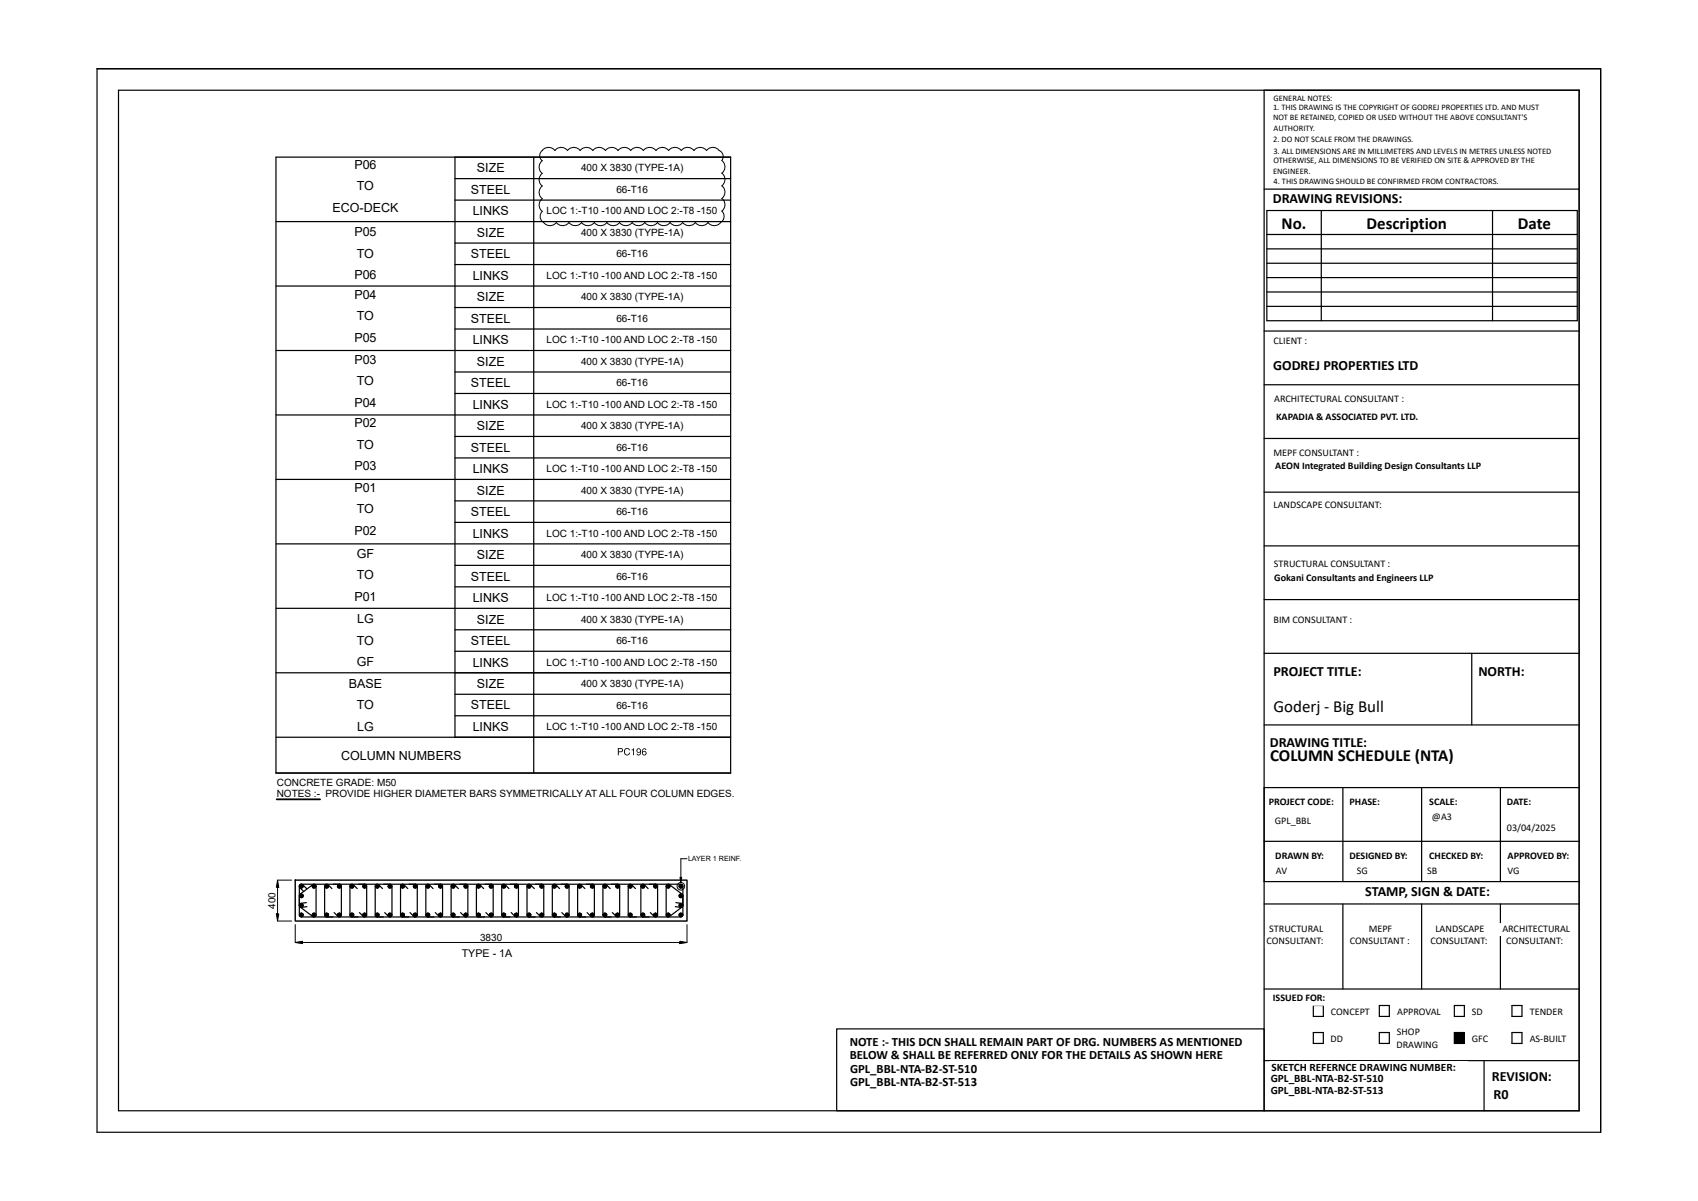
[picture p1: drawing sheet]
<svg xmlns="http://www.w3.org/2000/svg" width="420mm" height="297mm" viewBox="0 0 420 297" stroke-linecap="round" stroke-linejoin="round" font-family="sans-serif">
<defs><g id="words">
<g font-size="4.2">
<text x="317" y="56.6">No.</text>
<text x="338" y="56.6">Description</text>
<text x="375.5" y="56.6">Date</text>
<text x="315" y="176">Goderj ‐ Big Bull</text>
<text x="314.2" y="188.3">COLUMN SCHEDULE (NTA)</text>
</g>
<g font-size="3.5">
<text x="314.8" y="50.1">DRAWING REVISIONS:</text>
<text x="314.9" y="91.5">GODREJ PROPERTIES LTD</text>
<text x="315" y="167.3">PROJECT TITLE:</text>
<text x="365.7" y="167.3">NORTH:</text>
<text x="314.1" y="184.6">DRAWING TITLE:</text>
<text x="337.7" y="221.6">STAMP, SIGN &amp; DATE:</text>
<text x="369" y="267.4">REVISION:</text>
<text x="369.4" y="271.8">R0</text>
</g>
<g font-size="3.1">
<text x="87.6" y="41.7">P06</text>
<text x="88.3" y="47">TO</text>
<text x="116.5" y="47.9">STEEL</text>
<text x="118" y="42.6">SIZE</text>
<text x="82.2" y="52.3">ECO-DECK</text>
<text x="116.9" y="53.2">LINKS</text>
<text x="87.6" y="58.4">P05</text>
<text x="118" y="58.6">SIZE</text>
<text x="88.3" y="63.7">TO</text>
<text x="116.5" y="63.9">STEEL</text>
<text x="87.6" y="69">P06</text>
<text x="116.9" y="69.2">LINKS</text>
<text x="87.6" y="73.9">P04</text>
<text x="118" y="74.5">SIZE</text>
<text x="88.3" y="79.2">TO</text>
<text x="116.5" y="79.8">STEEL</text>
<text x="87.6" y="90">P03</text>
<text x="87.6" y="84.5">P05</text>
<text x="116.9" y="85.1">LINKS</text>
<text x="88.3" y="95.3">TO</text>
<text x="116.5" y="95.8">STEEL</text>
<text x="118" y="90.4">SIZE</text>
<text x="87.6" y="100.6">P04</text>
<text x="116.9" y="101.1">LINKS</text>
<text x="87.6" y="105.6">P02</text>
<text x="118" y="106.4">SIZE</text>
<text x="88.3" y="111">TO</text>
<text x="116.5" y="111.7">STEEL</text>
<text x="87.6" y="116.3">P03</text>
<text x="116.9" y="117">LINKS</text>
<text x="87.6" y="121.6">P01</text>
<text x="118" y="122.3">SIZE</text>
<text x="88.3" y="126.9">TO</text>
<text x="116.5" y="127.6">STEEL</text>
<text x="87.6" y="132.2">P02</text>
<text x="88.3" y="137.9">GF</text>
<text x="116.9" y="132.9">LINKS</text>
<text x="88.3" y="143.2">TO</text>
<text x="116.5" y="143.6">STEEL</text>
<text x="118" y="138.3">SIZE</text>
<text x="87.6" y="148.5">P01</text>
<text x="116.9" y="148.9">LINKS</text>
<text x="88.3" y="154.1">LG</text>
<text x="118" y="154.2">SIZE</text>
<text x="88.3" y="159.4">TO</text>
<text x="116.5" y="159.5">STEEL</text>
<text x="88.3" y="164.7">GF</text>
<text x="116.9" y="164.8">LINKS</text>
<text x="86.3" y="170.1">BASE</text>
<text x="118" y="170.1">SIZE</text>
<text x="88.3" y="175.5">TO</text>
<text x="116.5" y="175.5">STEEL</text>
<text x="88.3" y="180.8">LG</text>
<text x="116.9" y="180.8">LINKS</text>
<text x="84.4" y="187.8">COLUMN NUMBERS</text>
<text x="210.2" y="258.6">NOTE :‐ THIS DCN SHALL REMAIN PART OF DRG. NUMBERS AS MENTIONED</text>
<text x="210.2" y="261.9">BELOW &amp; SHALL BE REFERRED ONLY FOR THE DETAILS AS SHOWN HERE</text>
<text x="210.3" y="265.2">GPL_BBL‐NTA‐B2‐ST‐510</text>
<text x="210.3" y="268.5">GPL_BBL‐NTA‐B2‐ST‐513</text>
</g>
<g font-size="2.8">
<text x="314.3" y="267.5">GPL_BBL‐NTA‐B2‐ST‐510</text>
<text x="314.5" y="264.8">SKETCH REFERNCE DRAWING NUMBER:</text>
<text x="314.3" y="270.5">GPL_BBL‐NTA‐B2‐ST‐513</text>
</g>
<text font-size="2.7" x="114.2" y="236.6">TYPE - 1A</text>
<g font-size="2.5">
<text x="143.7" y="42.4">400 X 3830 (TYPE-1A)</text>
<text x="152.5" y="47.7">66-T16</text>
<text x="135.2" y="53">LOC 1:-T10 -100 AND LOC 2:-T8 -150</text>
<text x="143.7" y="58.3">400 X 3830 (TYPE-1A)</text>
<text x="152.5" y="63.7">66-T16</text>
<text x="135.2" y="69">LOC 1:-T10 -100 AND LOC 2:-T8 -150</text>
<text x="143.7" y="74.3">400 X 3830 (TYPE-1A)</text>
<text x="152.5" y="79.6">66-T16</text>
<text x="135.2" y="84.9">LOC 1:-T10 -100 AND LOC 2:-T8 -150</text>
<text x="315" y="85">CLIENT :</text>
<text x="143.7" y="90.2">400 X 3830 (TYPE-1A)</text>
<text x="152.5" y="95.5">66-T16</text>
<text x="135.2" y="100.8">LOC 1:-T10 -100 AND LOC 2:-T8 -150</text>
<text x="315.2" y="99.5">ARCHITECTURAL CONSULTANT :</text>
<text x="143.7" y="106.2">400 X 3830 (TYPE-1A)</text>
<text x="315.6" y="103.8">KAPADIA &amp; ASSOCIATED PVT. LTD.</text>
<text x="152.5" y="111.5">66-T16</text>
<text x="315" y="112.8">MEPF CONSULTANT :</text>
<text x="135.2" y="116.8">LOC 1:-T10 -100 AND LOC 2:-T8 -150</text>
<text x="315.4" y="116">AEON Integrated Building Design Consultants LLP</text>
<text x="143.7" y="122.1">400 X 3830 (TYPE-1A)</text>
<text x="315" y="125.5">LANDSCAPE CONSULTANT:</text>
<text x="152.5" y="127.4">66-T16</text>
<text x="135.2" y="132.7">LOC 1:-T10 -100 AND LOC 2:-T8 -150</text>
<text x="143.7" y="138">400 X 3830 (TYPE-1A)</text>
<text x="152.5" y="143.4">66-T16</text>
<text x="315.1" y="140.2">STRUCTURAL CONSULTANT :</text>
<text x="315.2" y="143.7">Gokani Consultants and Engineers LLP</text>
<text x="135.2" y="148.7">LOC 1:-T10 -100 AND LOC 2:-T8 -150</text>
<text x="143.7" y="154">400 X 3830 (TYPE-1A)</text>
<text x="315" y="154">BIM CONSULTANT :</text>
<text x="152.5" y="159.3">66-T16</text>
<text x="135.2" y="164.6">LOC 1:-T10 -100 AND LOC 2:-T8 -150</text>
<text x="143.7" y="169.9">400 X 3830 (TYPE-1A)</text>
<text x="152.5" y="175.2">66-T16</text>
<text x="135.2" y="180.5">LOC 1:-T10 -100 AND LOC 2:-T8 -150</text>
<text x="68.4" y="197.1">NOTES :- PROVIDE HIGHER DIAMETER BARS SYMMETRICALLY AT ALL FOUR COLUMN EDGES.</text>
<text x="68.5" y="194.3">CONCRETE GRADE: M50</text>
<text x="313.9" y="199">PROJECT CODE:</text>
<text x="315.3" y="203.7">GPL_BBL</text>
<text x="333.8" y="199">PHASE:</text>
<text x="353.5" y="199">SCALE:</text>
<text x="354.2" y="202.7">@A3</text>
<text x="372.7" y="199">DATE:</text>
<text x="372.7" y="205.5">03/04/2025</text>
<text x="315.4" y="212.4">DRAWN BY:</text>
<text x="333.8" y="212.4">DESIGNED BY:</text>
<text x="353.5" y="212.4">CHECKED BY:</text>
<text x="372.9" y="212.4">APPROVED BY:</text>
<text x="315.6" y="216.2">AV</text>
<text x="335.6" y="216.2">SG</text>
<text x="353" y="216.2">SB</text>
<text x="372.9" y="216.2">VG</text>
<text x="68.2" y="224.7" transform="rotate(-90 68.2 224.7)">400</text>
<text x="118.7" y="232.6">3830</text>
<text x="313.3" y="233.5">CONSULTANT:</text>
<text x="314" y="230.4">STRUCTURAL</text>
<text x="333.9" y="233.5">CONSULTANT :</text>
<text x="338.6" y="230.4">MEPF</text>
<text x="353.8" y="233.5">CONSULTANT:</text>
<text x="355" y="230.4">LANDSCAPE</text>
<text x="371.6" y="230.4">ARCHITECTURAL</text>
<text x="372.6" y="233.5">CONSULTANT:</text>
<text x="314.9" y="247.7">ISSUED FOR:</text>
<text x="329.2" y="250.9">CONCEPT</text>
<text x="345.6" y="250.9">APPROVAL</text>
<text x="364.1" y="250.9">SD</text>
<text x="378.4" y="250.9">TENDER</text>
<text x="329.1" y="257.6">DD</text>
<text x="345.5" y="256">SHOP</text>
<text x="364.1" y="257.6">GFC</text>
<text x="378.4" y="257.6">AS‐BUILT</text>
<text x="345.4" y="259.1">DRAWING</text>
</g>
<g font-size="2.1">
<text x="314.9" y="27.2">1. THIS DRAWING IS THE COPYRIGHT OF GODREJ PROPERTIES LTD. AND MUST</text>
<text x="314.9" y="29.8">NOT BE RETAINED, COPIED OR USED WITHOUT THE ABOVE CONSULTANT'S</text>
<text x="315" y="25">GENERAL NOTES:</text>
<text x="314.9" y="35">2. DO NOT SCALE FROM THE DRAWINGS.</text>
<text x="315" y="32.4">AUTHORITY.</text>
<text x="315" y="38">3. ALL DIMENSIONS ARE IN MILLIMETERS AND LEVELS IN METRES UNLESS NOTED</text>
<text x="315" y="40.3">OTHERWISE, ALL DIMENSIONS TO BE VERIFIED ON SITE &amp; APPROVED BY THE</text>
<text x="314.9" y="42.9">ENGINEER.</text>
<text x="315" y="45.6">4. THIS DRAWING SHOULD BE CONFIRMED FROM CONTRACTORS.</text>
</g>
<text font-size="1.8" x="170.2" y="212.9">LAYER 1 REINF.</text>
</g></defs>
<!-- layer: S-DETL -->
<path d="M73 217.6h96.9v10.2h-96.9z" fill="none" stroke="#000" stroke-width=".35"/>
<!-- layer: S-REINF-DOT-HG -->
<g fill="none" stroke="#000" stroke-width=".25">
<path d="M74 219.2h.5l-.3 .3zM74.2 218.8l.3-.1v.5zM74.2 218.8l.3 .4h-.5zM74.2 219.5l.3-.3v.5zM74.5 219.2l.4 .3-.4 .2zM74.5 219.2h.6l-.2 .3zM74.5 219.2l.4-.4 .2 .4zM77.2 219.2h.5l-.4 .3zM77.3 218.8l.4-.1v.5zM77.3 218.8l.4 .4h-.5zM77.3 219.5l.4-.3v.5zM77.7 219.2l.3 .3-.3 .2z"/>
<path d="M77.7 219.2h.5l-.2 .3zM78 218.8l.2 .4h-.5zM80.3 219.2h.5l-.4 .3zM80.4 218.8l.4-.1v.5zM80.4 218.8l.4 .4h-.5zM80.4 219.5l.4-.3v.5zM80.8 219.2l.4 .3-.4 .2zM80.8 219.2h.5l-.1 .3zM81.2 218.8l.1 .4h-.5zM83.4 219.2h.5l-.3 .3zM83.6 218.8l.3-.1v.5zM83.6 218.8l.3 .4h-.5z"/>
<path d="M83.6 219.5l.3-.3v.5zM83.9 219.2l.4 .3-.4 .2zM83.9 219.2h.5l-.1 .3zM84.3 218.8l.1 .4h-.5zM86.6 219.2h.5l-.4 .3zM86.7 218.8l.4-.1v.5zM86.7 218.8l.4 .4h-.5zM86.7 219.5l.4-.3v.5zM87.1 219.2l.3 .3-.3 .2zM87.1 219.2h.5l-.2 .3zM87.4 218.8l.2 .4h-.5zM89.7 219.2h.5l-.4 .3z"/>
<path d="M89.8 218.8l.4-.1v.5zM89.8 218.8l.4 .4h-.5zM90.2 219.2v.5l-.4-.2zM90.2 219.2l.3 .3-.3 .2zM90.2 219.2h.5l-.2 .3zM90.2 219.2l.3-.4 .2 .4zM92.8 219.2h.5l-.3 .3zM93 218.8l.3-.1v.5zM93 218.8l.3 .4h-.5zM93 219.5l.3-.3v.5zM93.3 219.2l.4 .3-.4 .2zM93.3 219.2h.5l-.1 .3z"/>
<path d="M93.3 219.2l.4-.4 .1 .4zM95.9 219.2h.5l-.3 .3zM96.1 218.8l.3-.1v.5zM96.1 218.8l.3 .4h-.5zM96.1 219.5l.3-.3v.5zM96.4 219.2l.4 .3-.4 .2zM96.4 219.2h.6l-.2 .3zM96.4 219.2l.4-.4 .2 .4zM99.1 219.2h.5l-.4 .3zM99.2 218.8l.4-.1v.5zM99.2 218.8l.4 .4h-.5zM99.6 219.2v.5l-.4-.2z"/>
<path d="M99.6 219.2l.3 .3-.3 .2zM99.6 219.2h.5l-.2 .3zM99.6 219.2l.3-.4 .2 .4zM102.2 219.2h.5l-.4 .3zM102.3 218.8l.4-.1v.5zM102.3 218.8l.4 .4h-.5zM102.3 219.5l.4-.3v.5zM102.7 219.2l.4 .3-.4 .2zM102.7 219.2h.5l-.1 .3zM103.1 218.8l.1 .4h-.5zM105.3 219.2h.5l-.3 .3zM105.5 218.8l.3-.1v.5z"/>
<path d="M105.5 218.8l.3 .4h-.5zM105.5 219.5l.3-.3v.5zM105.8 219.2l.4 .3-.4 .2zM105.8 219.2h.5l-.1 .3zM106.2 218.8l.1 .4h-.5zM108.5 219.2h.5l-.4 .3zM108.6 218.8l.4-.1v.5zM108.6 218.8l.4 .4h-.5zM109 219.2v.5l-.4-.2zM109 219.2l.3 .3-.3 .2zM109 219.2h.5l-.2 .3zM109.3 218.8l.2 .4h-.5z"/>
<path d="M111.6 219.2h.5l-.4 .3zM111.7 218.8l.4-.1v.5zM111.7 218.8l.4 .4h-.5zM111.7 219.5l.4-.3v.5zM112.1 219.2l.3 .3-.3 .2zM112.1 219.2h.5l-.2 .3zM112.1 219.2l.3-.4 .2 .4zM114.7 219.2h.5l-.3 .3zM114.9 218.8l.3-.1v.5zM114.9 218.8l.3 .4h-.5zM114.9 219.5l.3-.3v.5zM115.2 219.2l.4 .3-.4 .2z"/>
<path d="M115.2 219.2h.5l-.1 .3zM115.2 219.2l.4-.4 .1 .4zM117.8 219.2h.5l-.3 .3zM118 218.8l.3-.1v.5zM118 218.8l.3 .4h-.5zM118 219.5l.3-.3v.5zM118.3 219.2l.4 .3-.4 .2zM118.3 219.2h.6l-.2 .3zM118.7 218.8l.2 .4h-.6zM121 219.2h.5l-.4 .3zM121.1 218.8l.4-.1v.5zM121.1 218.8l.4 .4h-.5z"/>
<path d="M121.1 219.5l.4-.3v.5zM121.5 219.2l.3 .3-.3 .2zM121.5 219.2h.5l-.2 .3zM121.5 219.2l.3-.4 .2 .4zM124.1 219.2h.5l-.4 .3zM124.2 218.8l.4-.1v.5zM124.2 218.8l.4 .4h-.5zM124.2 219.5l.4-.3v.5zM124.6 219.2l.4 .3-.4 .2zM124.6 219.2h.5l-.1 .3zM125 218.8l.1 .4h-.5zM127.2 219.2h.5l-.3 .3z"/>
<path d="M127.4 218.8l.3-.1v.5zM127.4 218.8l.3 .4h-.5zM127.4 219.5l.3-.3v.5zM127.7 219.2l.4 .3-.4 .2zM127.7 219.2h.5l-.1 .3zM128.1 218.8l.1 .4h-.5zM130.4 219.2h.5l-.4 .3zM130.5 218.8l.4-.1v.5zM130.5 218.8l.4 .4h-.5zM130.9 219.2v.5l-.4-.2zM130.9 219.2l.3 .3-.3 .2zM130.9 219.2h.5l-.2 .3z"/>
<path d="M131.2 218.8l.2 .4h-.5zM133.5 219.2h.5l-.4 .3zM133.6 218.8l.4-.1v.5zM133.6 218.8l.4 .4h-.5zM133.6 219.5l.4-.3v.5zM134 219.2l.4 .3-.4 .2zM134 219.2h.5l-.1 .3zM134 219.2l.4-.4 .1 .4zM136.6 219.2h.5l-.3 .3zM136.8 218.8l.3-.1v.5zM136.8 218.8l.3 .4h-.5zM137.1 219.2v.5l-.3-.2z"/>
<path d="M137.1 219.2l.4 .3-.4 .2zM137.1 219.2h.5l-.1 .3zM137.1 219.2l.4-.4 .1 .4zM139.7 219.2h.6l-.4 .3zM139.9 218.8l.4-.1v.5zM139.9 218.8l.4 .4h-.6zM139.9 219.5l.4-.3v.5zM140.3 219.2l.3 .3-.3 .2zM140.3 219.2h.5l-.2 .3zM140.3 219.2l.3-.4 .2 .4zM142.9 219.2h.5l-.4 .3zM143 218.8l.4-.1v.5z"/>
<path d="M143 218.8l.4 .4h-.5zM143 219.5l.4-.3v.5zM143.4 219.2l.3 .3-.3 .2zM143.4 219.2h.5l-.2 .3zM143.4 219.2l.3-.4 .2 .4zM146 219.2h.5l-.4 .3zM146.1 218.8l.4-.1v.5zM146.1 218.8l.4 .4h-.5zM146.1 219.5l.4-.3v.5zM146.5 219.2l.4 .3-.4 .2zM146.5 219.2h.5l-.1 .3zM146.9 218.8l.1 .4h-.5z"/>
<path d="M149.1 219.2h.5l-.3 .3zM149.3 218.8l.3-.1v.5zM149.3 218.8l.3 .4h-.5zM149.3 219.5l.3-.3v.5zM149.6 219.2l.4 .3-.4 .2zM149.6 219.2h.5l-.1 .3zM149.6 219.2l.4-.4 .1 .4zM152.3 219.2h.5l-.4 .3zM152.4 218.8l.4-.1v.5zM152.4 218.8l.4 .4h-.5zM152.4 219.5l.4-.3v.5zM152.8 219.2l.3 .3-.3 .2z"/>
<path d="M152.8 219.2h.5l-.2 .3zM153.1 218.8l.2 .4h-.5zM155.4 219.2h.5l-.4 .3zM155.5 218.8l.4-.1v.5zM155.5 218.8l.4 .4h-.5zM155.5 219.5l.4-.3v.5zM155.9 219.2l.4 .3-.4 .2zM155.9 219.2h.5l-.1 .3zM156.3 218.8l.1 .4h-.5zM158.5 219.2h.5l-.3 .3zM158.7 218.8l.3-.1v.5zM158.7 218.8l.3 .4h-.5z"/>
<path d="M159 219.2v.5l-.3-.2zM159 219.2l.4 .3-.4 .2zM159 219.2h.5l-.1 .3zM159.4 218.8l.1 .4h-.5zM161.6 219.2h.6l-.4 .3zM161.8 218.8l.4-.1v.5zM161.8 218.8l.4 .4h-.6zM161.8 219.5l.4-.3v.5zM162.2 219.2l.3 .3-.3 .2zM162.2 219.2h.5l-.2 .3zM162.2 219.2l.3-.4 .2 .4zM164.8 219.2h.5l-.4 .3z"/>
<path d="M164.9 218.8l.4-.1v.5zM164.9 218.8l.4 .4h-.5zM165.3 219.2v.5l-.4-.2zM165.3 219.2l.3 .3-.3 .2zM165.3 219.2h.5l-.2 .3zM165.3 219.2l.3-.4 .2 .4zM167.9 219.2h.5l-.3 .3zM168.1 218.8l.3-.1v.5zM168.1 218.8l.3 .4h-.5zM168.1 219.5l.3-.3v.5zM168.4 219.2l.4 .3-.4 .2zM168.4 219.2h.5l-.1 .3z"/>
<path d="M168.4 219.2l.4-.4 .1 .4zM74 221.5h.5l-.3 .4zM74 223.9h.5l-.3 .3zM74 226.3h.5l-.3 .3zM74.2 221.2l.3-.2v.5zM74.2 221.2l.3 .3h-.5zM74.2 221.9l.3-.4v.5zM74.2 223.5l.3-.1v.5zM74.2 223.5l.3 .4h-.5zM74.2 225.9l.3-.2v.6zM74.2 225.9l.3 .4h-.5zM74.2 226.6l.3-.3v.5z"/>
<path d="M74.5 221.5l.4 .4-.4 .1zM74.5 221.5h.6l-.2 .4zM74.5 221.5l.4-.3 .2 .3zM74.5 223.9v.5l-.3-.2zM74.5 223.9l.4 .3-.4 .2zM74.5 223.9h.6l-.2 .3zM74.5 223.9l.4-.4 .2 .4zM74.5 226.3l.4 .3-.4 .2zM74.5 226.3h.6l-.2 .3zM74.5 226.3l.4-.4 .2 .4zM77.2 226.3h.5l-.4 .3zM77.3 225.9l.4-.2v.6z"/>
<path d="M77.3 225.9l.4 .4h-.5zM77.3 226.6l.4-.3v.5zM77.7 226.3l.3 .3-.3 .2zM77.7 226.3h.5l-.2 .3zM78 225.9l.2 .4h-.5zM80.3 226.3h.5l-.4 .3zM80.4 225.9l.4-.2v.6zM80.4 225.9l.4 .4h-.5zM80.4 226.6l.4-.3v.5zM80.8 226.3l.4 .3-.4 .2zM80.8 226.3h.5l-.1 .3zM81.2 225.9l.1 .4h-.5z"/>
<path d="M83.4 226.3h.5l-.3 .3zM83.6 225.9l.3-.2v.6zM83.6 225.9l.3 .4h-.5zM83.6 226.6l.3-.3v.5zM83.9 226.3l.4 .3-.4 .2zM83.9 226.3h.5l-.1 .3zM84.3 225.9l.1 .4h-.5zM86.6 226.3h.5l-.4 .3zM86.7 225.9l.4-.2v.6zM86.7 225.9l.4 .4h-.5zM86.7 226.6l.4-.3v.5zM87.1 226.3l.3 .3-.3 .2z"/>
<path d="M87.1 226.3h.5l-.2 .3zM87.4 225.9l.2 .4h-.5zM89.7 226.3h.5l-.4 .3zM89.8 225.9l.4-.2v.6zM89.8 225.9l.4 .4h-.5zM90.2 226.3v.5l-.4-.2zM90.2 226.3l.3 .3-.3 .2zM90.2 226.3h.5l-.2 .3zM90.2 226.3l.3-.4 .2 .4zM92.8 226.3h.5l-.3 .3zM93 225.9l.3-.2v.6zM93 225.9l.3 .4h-.5z"/>
<path d="M93.3 226.3v.5l-.3-.2zM93.3 226.3l.4 .3-.4 .2zM93.3 226.3h.5l-.1 .3zM93.3 226.3l.4-.4 .1 .4zM95.9 226.3h.5l-.3 .3zM96.1 225.9l.3-.2v.6zM96.1 225.9l.3 .4h-.5zM96.4 226.3v.5l-.3-.2zM96.4 226.3l.4 .3-.4 .2zM96.4 226.3h.6l-.2 .3zM96.4 226.3l.4-.4 .2 .4zM99.1 226.3h.5l-.4 .3z"/>
<path d="M99.2 225.9l.4-.2v.6zM99.2 225.9l.4 .4h-.5zM99.6 226.3v.5l-.4-.2zM99.6 226.3l.3 .3-.3 .2zM99.6 226.3h.5l-.2 .3zM99.6 226.3l.3-.4 .2 .4zM102.2 226.3h.5l-.4 .3zM102.3 225.9l.4-.2v.6zM102.3 225.9l.4 .4h-.5zM102.3 226.6l.4-.3v.5zM102.7 226.3l.4 .3-.4 .2zM102.7 226.3h.5l-.1 .3z"/>
<path d="M102.7 226.3l.4-.4 .1 .4zM105.3 226.3h.5l-.3 .3zM105.5 225.9l.3-.2v.6zM105.5 225.9l.3 .4h-.5zM105.5 226.6l.3-.3v.5zM105.8 226.3l.4 .3-.4 .2zM105.8 226.3h.5l-.1 .3zM105.8 226.3l.4-.4 .1 .4zM108.5 226.3h.5l-.4 .3zM108.6 225.9l.4-.2v.6zM108.6 225.9l.4 .4h-.5zM109 226.3v.5l-.4-.2z"/>
<path d="M109 226.3l.3 .3-.3 .2zM109 226.3h.5l-.2 .3zM109 226.3l.3-.4 .2 .4zM111.6 226.3h.5l-.4 .3zM111.7 225.9l.4-.2v.6zM111.7 225.9l.4 .4h-.5zM111.7 226.6l.4-.3v.5zM112.1 226.3l.3 .3-.3 .2zM112.1 226.3h.5l-.2 .3zM112.1 226.3l.3-.4 .2 .4zM114.7 226.3h.5l-.3 .3zM114.9 225.9l.3-.2v.6z"/>
<path d="M114.9 225.9l.3 .4h-.5zM114.9 226.6l.3-.3v.5zM115.2 226.3l.4 .3-.4 .2zM115.2 226.3h.5l-.1 .3zM115.2 226.3l.4-.4 .1 .4zM117.8 226.3h.5l-.3 .3zM118 225.9l.3-.2v.6zM118 225.9l.3 .4h-.5zM118 226.6l.3-.3v.5zM118.3 226.3l.4 .3-.4 .2zM118.3 226.3h.6l-.2 .3zM118.7 225.9l.2 .4h-.6z"/>
<path d="M121 226.3h.5l-.4 .3zM121.1 225.9l.4-.2v.6zM121.1 225.9l.4 .4h-.5zM121.1 226.6l.4-.3v.5zM121.5 226.3l.3 .3-.3 .2zM121.5 226.3h.5l-.2 .3zM121.5 226.3l.3-.4 .2 .4zM124.1 226.3h.5l-.4 .3zM124.2 225.9l.4-.2v.6zM124.2 225.9l.4 .4h-.5zM124.2 226.6l.4-.3v.5zM124.6 226.3l.4 .3-.4 .2z"/>
<path d="M124.6 226.3h.5l-.1 .3zM125 225.9l.1 .4h-.5zM127.2 226.3h.5l-.3 .3zM127.4 225.9l.3-.2v.6zM127.4 225.9l.3 .4h-.5zM127.4 226.6l.3-.3v.5zM127.7 226.3l.4 .3-.4 .2zM127.7 226.3h.5l-.1 .3zM127.7 226.3l.4-.4 .1 .4zM130.4 226.3h.5l-.4 .3zM130.5 225.9l.4-.2v.6zM130.5 225.9l.4 .4h-.5z"/>
<path d="M130.9 226.3v.5l-.4-.2zM130.9 226.3l.3 .3-.3 .2zM130.9 226.3h.5l-.2 .3zM130.9 226.3l.3-.4 .2 .4zM133.5 226.3h.5l-.4 .3zM133.6 225.9l.4-.2v.6zM133.6 225.9l.4 .4h-.5zM133.6 226.6l.4-.3v.5zM134 226.3l.4 .3-.4 .2zM134 226.3h.5l-.1 .3zM134 226.3l.4-.4 .1 .4zM136.6 226.3h.5l-.3 .3z"/>
<path d="M136.8 225.9l.3-.2v.6zM136.8 225.9l.3 .4h-.5zM137.1 226.3v.5l-.3-.2zM137.1 226.3l.4 .3-.4 .2zM137.1 226.3h.5l-.1 .3zM137.1 226.3l.4-.4 .1 .4zM139.7 226.3h.6l-.4 .3zM139.9 225.9l.4-.2v.6zM139.9 225.9l.4 .4h-.6zM139.9 226.6l.4-.3v.5zM140.3 226.3l.3 .3-.3 .2zM140.3 226.3h.5l-.2 .3z"/>
<path d="M140.3 226.3l.3-.4 .2 .4zM142.9 226.3h.5l-.4 .3zM143 225.9l.4-.2v.6zM143 225.9l.4 .4h-.5zM143 226.6l.4-.3v.5zM143.4 226.3l.3 .3-.3 .2zM143.4 226.3h.5l-.2 .3zM143.4 226.3l.3-.4 .2 .4zM146 226.3h.5l-.4 .3zM146.1 225.9l.4-.2v.6zM146.1 225.9l.4 .4h-.5zM146.1 226.6l.4-.3v.5z"/>
<path d="M146.5 226.3l.4 .3-.4 .2zM146.5 226.3h.5l-.1 .3zM146.9 225.9l.1 .4h-.5zM149.1 226.3h.5l-.3 .3zM149.3 225.9l.3-.2v.6zM149.3 225.9l.3 .4h-.5zM149.3 226.6l.3-.3v.5zM149.6 226.3l.4 .3-.4 .2zM149.6 226.3h.5l-.1 .3zM149.6 226.3l.4-.4 .1 .4zM152.3 226.3h.5l-.4 .3zM152.4 225.9l.4-.2v.6z"/>
<path d="M152.4 225.9l.4 .4h-.5zM152.4 226.6l.4-.3v.5zM152.8 226.3l.3 .3-.3 .2zM152.8 226.3h.5l-.2 .3zM153.1 225.9l.2 .4h-.5zM155.4 226.3h.5l-.4 .3zM155.5 225.9l.4-.2v.6zM155.5 225.9l.4 .4h-.5zM155.5 226.6l.4-.3v.5zM155.9 226.3l.4 .3-.4 .2zM155.9 226.3h.5l-.1 .3zM155.9 226.3l.4-.4 .1 .4z"/>
<path d="M158.5 226.3h.5l-.3 .3zM158.7 225.9l.3-.2v.6zM158.7 225.9l.3 .4h-.5zM159 226.3v.5l-.3-.2zM159 226.3l.4 .3-.4 .2zM159 226.3h.5l-.1 .3zM159 226.3l.4-.4 .1 .4zM161.6 226.3h.6l-.4 .3zM161.8 225.9l.4-.2v.6zM161.8 225.9l.4 .4h-.6zM161.8 226.6l.4-.3v.5zM162.2 226.3l.3 .3-.3 .2z"/>
<path d="M162.2 226.3h.5l-.2 .3zM162.2 226.3l.3-.4 .2 .4zM164.8 226.3h.5l-.4 .3zM164.9 225.9l.4-.2v.6zM164.9 225.9l.4 .4h-.5zM165.3 226.3v.5l-.4-.2zM165.3 226.3l.3 .3-.3 .2zM165.3 226.3h.5l-.2 .3zM165.3 226.3l.3-.4 .2 .4zM167.9 221.5h.5l-.3 .4zM167.9 223.9h.5l-.3 .3zM167.9 226.3h.5l-.3 .3z"/>
<path d="M168.1 221.2l.3-.2v.5zM168.1 221.2l.3 .3h-.5zM168.1 221.9l.3-.4v.5zM168.1 223.5l.3-.1v.5zM168.1 223.5l.3 .4h-.5zM168.1 225.9l.3-.2v.6zM168.1 225.9l.3 .4h-.5zM168.1 226.6l.3-.3v.5zM168.4 221.5l.4 .4-.4 .1zM168.4 221.5h.5l-.1 .4zM168.4 221.5l.4-.3 .1 .3zM168.4 223.9v.5l-.3-.2z"/>
<path d="M168.4 223.9l.4 .3-.4 .2zM168.4 223.9h.5l-.1 .3zM168.4 223.9l.4-.4 .1 .4zM168.4 226.3l.4 .3-.4 .2zM168.4 226.3h.5l-.1 .3zM168.4 226.3l.4-.4 .1 .4z"/>
</g>
<g fill="#000">
<path d="M74.2 218.8l.3-.1v.5zM74.2 218.8l.3 .4h-.5zM74 219.2h.5l-.3 .3zM74.2 219.5l.3-.3v.5zM74.5 219.2l.4 .3-.4 .2zM74.5 219.2h.6l-.2 .3zM74.5 219.2l.4-.4 .2 .4zM74.5 218.7l.4 .1-.4 .4zM77.3 218.8l.4-.1v.5zM77.3 218.8l.4 .4h-.5zM77.2 219.2h.5l-.4 .3zM77.3 219.5l.4-.3v.5z"/>
<path d="M77.7 219.2l.3 .3-.3 .2zM77.7 219.2h.5l-.2 .3zM78 218.8l.2 .4h-.5zM77.7 218.7l.3 .1-.3 .4zM80.4 218.8l.4-.1v.5zM80.4 218.8l.4 .4h-.5zM80.3 219.2h.5l-.4 .3zM80.4 219.5l.4-.3v.5zM80.8 219.2l.4 .3-.4 .2zM80.8 219.2h.5l-.1 .3zM81.2 218.8l.1 .4h-.5zM80.8 218.7l.4 .1-.4 .4z"/>
<path d="M83.6 218.8l.3-.1v.5zM83.6 218.8l.3 .4h-.5zM83.4 219.2h.5l-.3 .3zM83.6 219.5l.3-.3v.5zM83.9 219.2l.4 .3-.4 .2zM83.9 219.2h.5l-.1 .3zM84.3 218.8l.1 .4h-.5zM83.9 218.7l.4 .1-.4 .4zM86.7 218.8l.4-.1v.5zM86.7 218.8l.4 .4h-.5zM86.6 219.2h.5l-.4 .3zM86.7 219.5l.4-.3v.5z"/>
<path d="M87.1 219.2l.3 .3-.3 .2zM87.1 219.2h.5l-.2 .3zM87.4 218.8l.2 .4h-.5zM87.1 218.7l.3 .1-.3 .4zM89.8 218.8l.4-.1v.5zM89.8 218.8l.4 .4h-.5zM89.7 219.2h.5l-.4 .3zM90.2 219.2v.5l-.4-.2zM90.2 219.2l.3 .3-.3 .2zM90.2 219.2h.5l-.2 .3zM90.2 219.2l.3-.4 .2 .4zM90.2 218.7l.3 .1-.3 .4z"/>
<path d="M93 218.8l.3-.1v.5zM93 218.8l.3 .4h-.5zM92.8 219.2h.5l-.3 .3zM93 219.5l.3-.3v.5zM93.3 219.2l.4 .3-.4 .2zM93.3 219.2h.5l-.1 .3zM93.3 219.2l.4-.4 .1 .4zM93.3 218.7l.4 .1-.4 .4zM96.1 218.8l.3-.1v.5zM96.1 218.8l.3 .4h-.5zM95.9 219.2h.5l-.3 .3zM96.1 219.5l.3-.3v.5z"/>
<path d="M96.4 219.2l.4 .3-.4 .2zM96.4 219.2h.6l-.2 .3zM96.4 219.2l.4-.4 .2 .4zM96.4 218.7l.4 .1-.4 .4zM99.2 218.8l.4-.1v.5zM99.2 218.8l.4 .4h-.5zM99.1 219.2h.5l-.4 .3zM99.6 219.2v.5l-.4-.2zM99.6 219.2l.3 .3-.3 .2zM99.6 219.2h.5l-.2 .3zM99.6 219.2l.3-.4 .2 .4zM99.6 218.7l.3 .1-.3 .4z"/>
<path d="M102.3 218.8l.4-.1v.5zM102.3 218.8l.4 .4h-.5zM102.2 219.2h.5l-.4 .3zM102.3 219.5l.4-.3v.5zM102.7 219.2l.4 .3-.4 .2zM102.7 219.2h.5l-.1 .3zM103.1 218.8l.1 .4h-.5zM102.7 218.7l.4 .1-.4 .4zM105.5 218.8l.3-.1v.5zM105.5 218.8l.3 .4h-.5zM105.3 219.2h.5l-.3 .3zM105.5 219.5l.3-.3v.5z"/>
<path d="M105.8 219.2l.4 .3-.4 .2zM105.8 219.2h.5l-.1 .3zM106.2 218.8l.1 .4h-.5zM105.8 218.7l.4 .1-.4 .4zM108.6 218.8l.4-.1v.5zM108.6 218.8l.4 .4h-.5zM108.5 219.2h.5l-.4 .3zM109 219.2v.5l-.4-.2zM109 219.2l.3 .3-.3 .2zM109 219.2h.5l-.2 .3zM109.3 218.8l.2 .4h-.5zM109 218.7l.3 .1-.3 .4z"/>
<path d="M111.7 218.8l.4-.1v.5zM111.7 218.8l.4 .4h-.5zM111.6 219.2h.5l-.4 .3zM111.7 219.5l.4-.3v.5zM112.1 219.2l.3 .3-.3 .2zM112.1 219.2h.5l-.2 .3zM112.1 219.2l.3-.4 .2 .4zM112.1 218.7l.3 .1-.3 .4zM114.9 218.8l.3-.1v.5zM114.9 218.8l.3 .4h-.5zM114.7 219.2h.5l-.3 .3zM114.9 219.5l.3-.3v.5z"/>
<path d="M115.2 219.2l.4 .3-.4 .2zM115.2 219.2h.5l-.1 .3zM115.2 219.2l.4-.4 .1 .4zM115.2 218.7l.4 .1-.4 .4zM118 218.8l.3-.1v.5zM118 218.8l.3 .4h-.5zM117.8 219.2h.5l-.3 .3zM118 219.5l.3-.3v.5zM118.3 219.2l.4 .3-.4 .2zM118.3 219.2h.6l-.2 .3zM118.7 218.8l.2 .4h-.6zM118.3 218.7l.4 .1-.4 .4z"/>
<path d="M121.1 218.8l.4-.1v.5zM121.1 218.8l.4 .4h-.5zM121 219.2h.5l-.4 .3zM121.1 219.5l.4-.3v.5zM121.5 219.2l.3 .3-.3 .2zM121.5 219.2h.5l-.2 .3zM121.5 219.2l.3-.4 .2 .4zM121.5 218.7l.3 .1-.3 .4zM124.2 218.8l.4-.1v.5zM124.2 218.8l.4 .4h-.5zM124.1 219.2h.5l-.4 .3zM124.2 219.5l.4-.3v.5z"/>
<path d="M124.6 219.2l.4 .3-.4 .2zM124.6 219.2h.5l-.1 .3zM125 218.8l.1 .4h-.5zM124.6 218.7l.4 .1-.4 .4zM127.4 218.8l.3-.1v.5zM127.4 218.8l.3 .4h-.5zM127.2 219.2h.5l-.3 .3zM127.4 219.5l.3-.3v.5zM127.7 219.2l.4 .3-.4 .2zM127.7 219.2h.5l-.1 .3zM128.1 218.8l.1 .4h-.5zM127.7 218.7l.4 .1-.4 .4z"/>
<path d="M130.5 218.8l.4-.1v.5zM130.5 218.8l.4 .4h-.5zM130.4 219.2h.5l-.4 .3zM130.9 219.2v.5l-.4-.2zM130.9 219.2l.3 .3-.3 .2zM130.9 219.2h.5l-.2 .3zM131.2 218.8l.2 .4h-.5zM130.9 218.7l.3 .1-.3 .4zM133.6 218.8l.4-.1v.5zM133.6 218.8l.4 .4h-.5zM133.5 219.2h.5l-.4 .3zM133.6 219.5l.4-.3v.5z"/>
<path d="M134 219.2l.4 .3-.4 .2zM134 219.2h.5l-.1 .3zM134 219.2l.4-.4 .1 .4zM134 218.7l.4 .1-.4 .4zM136.8 218.8l.3-.1v.5zM136.8 218.8l.3 .4h-.5zM136.6 219.2h.5l-.3 .3zM137.1 219.2v.5l-.3-.2zM137.1 219.2l.4 .3-.4 .2zM137.1 219.2h.5l-.1 .3zM137.1 219.2l.4-.4 .1 .4zM137.1 218.7l.4 .1-.4 .4z"/>
<path d="M139.9 218.8l.4-.1v.5zM139.9 218.8l.4 .4h-.6zM139.7 219.2h.6l-.4 .3zM139.9 219.5l.4-.3v.5zM140.3 219.2l.3 .3-.3 .2zM140.3 219.2h.5l-.2 .3zM140.3 219.2l.3-.4 .2 .4zM140.3 218.7l.3 .1-.3 .4zM143 218.8l.4-.1v.5zM143 218.8l.4 .4h-.5zM142.9 219.2h.5l-.4 .3zM143 219.5l.4-.3v.5z"/>
<path d="M143.4 219.2l.3 .3-.3 .2zM143.4 219.2h.5l-.2 .3zM143.4 219.2l.3-.4 .2 .4zM143.4 218.7l.3 .1-.3 .4zM146.1 218.8l.4-.1v.5zM146.1 218.8l.4 .4h-.5zM146 219.2h.5l-.4 .3zM146.1 219.5l.4-.3v.5zM146.5 219.2l.4 .3-.4 .2zM146.5 219.2h.5l-.1 .3zM146.9 218.8l.1 .4h-.5zM146.5 218.7l.4 .1-.4 .4z"/>
<path d="M149.3 218.8l.3-.1v.5zM149.3 218.8l.3 .4h-.5zM149.1 219.2h.5l-.3 .3zM149.3 219.5l.3-.3v.5zM149.6 219.2l.4 .3-.4 .2zM149.6 219.2h.5l-.1 .3zM149.6 219.2l.4-.4 .1 .4zM149.6 218.7l.4 .1-.4 .4zM152.4 218.8l.4-.1v.5zM152.4 218.8l.4 .4h-.5zM152.3 219.2h.5l-.4 .3zM152.4 219.5l.4-.3v.5z"/>
<path d="M152.8 219.2l.3 .3-.3 .2zM152.8 219.2h.5l-.2 .3zM153.1 218.8l.2 .4h-.5zM152.8 218.7l.3 .1-.3 .4zM155.5 218.8l.4-.1v.5zM155.5 218.8l.4 .4h-.5zM155.4 219.2h.5l-.4 .3zM155.5 219.5l.4-.3v.5zM155.9 219.2l.4 .3-.4 .2zM155.9 219.2h.5l-.1 .3zM156.3 218.8l.1 .4h-.5zM155.9 218.7l.4 .1-.4 .4z"/>
<path d="M158.7 218.8l.3-.1v.5zM158.7 218.8l.3 .4h-.5zM158.5 219.2h.5l-.3 .3zM159 219.2v.5l-.3-.2zM159 219.2l.4 .3-.4 .2zM159 219.2h.5l-.1 .3zM159.4 218.8l.1 .4h-.5zM159 218.7l.4 .1-.4 .4zM161.8 218.8l.4-.1v.5zM161.8 218.8l.4 .4h-.6zM161.6 219.2h.6l-.4 .3zM161.8 219.5l.4-.3v.5z"/>
<path d="M162.2 219.2l.3 .3-.3 .2zM162.2 219.2h.5l-.2 .3zM162.2 219.2l.3-.4 .2 .4zM162.2 218.7l.3 .1-.3 .4zM164.9 218.8l.4-.1v.5zM164.9 218.8l.4 .4h-.5zM164.8 219.2h.5l-.4 .3zM165.3 219.2v.5l-.4-.2zM165.3 219.2l.3 .3-.3 .2zM165.3 219.2h.5l-.2 .3zM165.3 219.2l.3-.4 .2 .4zM165.3 218.7l.3 .1-.3 .4z"/>
<path d="M168.1 218.8l.3-.1v.5zM168.1 218.8l.3 .4h-.5zM167.9 219.2h.5l-.3 .3zM168.1 219.5l.3-.3v.5zM168.4 219.2l.4 .3-.4 .2zM168.4 219.2h.5l-.1 .3zM168.4 219.2l.4-.4 .1 .4zM168.4 218.7l.4 .1-.4 .4zM74.2 221.2l.3-.2v.5zM74.2 221.2l.3 .3h-.5zM74 221.5h.5l-.3 .4zM74.2 221.9l.3-.4v.5z"/>
<path d="M74.5 221.5l.4 .4-.4 .1zM74.5 221.5h.6l-.2 .4zM74.5 221.5l.4-.3 .2 .3zM74.5 221l.4 .2-.4 .3zM74.2 223.5l.3-.1v.5zM74.2 223.5l.3 .4h-.5zM74 223.9h.5l-.3 .3zM74.5 223.9v.5l-.3-.2zM74.5 223.9l.4 .3-.4 .2zM74.5 223.9h.6l-.2 .3zM74.5 223.9l.4-.4 .2 .4zM74.5 223.4l.4 .1-.4 .4z"/>
<path d="M74.2 225.9l.3-.2v.6zM74.2 225.9l.3 .4h-.5zM74 226.3h.5l-.3 .3zM74.2 226.6l.3-.3v.5zM74.5 226.3l.4 .3-.4 .2zM74.5 226.3h.6l-.2 .3zM74.5 226.3l.4-.4 .2 .4zM74.5 225.7l.4 .2-.4 .4zM77.3 225.9l.4-.2v.6zM77.3 225.9l.4 .4h-.5zM77.2 226.3h.5l-.4 .3zM77.3 226.6l.4-.3v.5z"/>
<path d="M77.7 226.3l.3 .3-.3 .2zM77.7 226.3h.5l-.2 .3zM78 225.9l.2 .4h-.5zM77.7 225.7l.3 .2-.3 .4zM80.4 225.9l.4-.2v.6zM80.4 225.9l.4 .4h-.5zM80.3 226.3h.5l-.4 .3zM80.4 226.6l.4-.3v.5zM80.8 226.3l.4 .3-.4 .2zM80.8 226.3h.5l-.1 .3zM81.2 225.9l.1 .4h-.5zM80.8 225.7l.4 .2-.4 .4z"/>
<path d="M83.6 225.9l.3-.2v.6zM83.6 225.9l.3 .4h-.5zM83.4 226.3h.5l-.3 .3zM83.6 226.6l.3-.3v.5zM83.9 226.3l.4 .3-.4 .2zM83.9 226.3h.5l-.1 .3zM84.3 225.9l.1 .4h-.5zM83.9 225.7l.4 .2-.4 .4zM86.7 225.9l.4-.2v.6zM86.7 225.9l.4 .4h-.5zM86.6 226.3h.5l-.4 .3zM86.7 226.6l.4-.3v.5z"/>
<path d="M87.1 226.3l.3 .3-.3 .2zM87.1 226.3h.5l-.2 .3zM87.4 225.9l.2 .4h-.5zM87.1 225.7l.3 .2-.3 .4zM89.8 225.9l.4-.2v.6zM89.8 225.9l.4 .4h-.5zM89.7 226.3h.5l-.4 .3zM90.2 226.3v.5l-.4-.2zM90.2 226.3l.3 .3-.3 .2zM90.2 226.3h.5l-.2 .3zM90.2 226.3l.3-.4 .2 .4zM90.2 225.7l.3 .2-.3 .4z"/>
<path d="M93 225.9l.3-.2v.6zM93 225.9l.3 .4h-.5zM92.8 226.3h.5l-.3 .3zM93.3 226.3v.5l-.3-.2zM93.3 226.3l.4 .3-.4 .2zM93.3 226.3h.5l-.1 .3zM93.3 226.3l.4-.4 .1 .4zM93.3 225.7l.4 .2-.4 .4zM96.1 225.9l.3-.2v.6zM96.1 225.9l.3 .4h-.5zM95.9 226.3h.5l-.3 .3zM96.4 226.3v.5l-.3-.2z"/>
<path d="M96.4 226.3l.4 .3-.4 .2zM96.4 226.3h.6l-.2 .3zM96.4 226.3l.4-.4 .2 .4zM96.4 225.7l.4 .2-.4 .4zM99.2 225.9l.4-.2v.6zM99.2 225.9l.4 .4h-.5zM99.1 226.3h.5l-.4 .3zM99.6 226.3v.5l-.4-.2zM99.6 226.3l.3 .3-.3 .2zM99.6 226.3h.5l-.2 .3zM99.6 226.3l.3-.4 .2 .4zM99.6 225.7l.3 .2-.3 .4z"/>
<path d="M102.3 225.9l.4-.2v.6zM102.3 225.9l.4 .4h-.5zM102.2 226.3h.5l-.4 .3zM102.3 226.6l.4-.3v.5zM102.7 226.3l.4 .3-.4 .2zM102.7 226.3h.5l-.1 .3zM102.7 226.3l.4-.4 .1 .4zM102.7 225.7l.4 .2-.4 .4zM105.5 225.9l.3-.2v.6zM105.5 225.9l.3 .4h-.5zM105.3 226.3h.5l-.3 .3zM105.5 226.6l.3-.3v.5z"/>
<path d="M105.8 226.3l.4 .3-.4 .2zM105.8 226.3h.5l-.1 .3zM105.8 226.3l.4-.4 .1 .4zM105.8 225.7l.4 .2-.4 .4zM108.6 225.9l.4-.2v.6zM108.6 225.9l.4 .4h-.5zM108.5 226.3h.5l-.4 .3zM109 226.3v.5l-.4-.2zM109 226.3l.3 .3-.3 .2zM109 226.3h.5l-.2 .3zM109 226.3l.3-.4 .2 .4zM109 225.7l.3 .2-.3 .4z"/>
<path d="M111.7 225.9l.4-.2v.6zM111.7 225.9l.4 .4h-.5zM111.6 226.3h.5l-.4 .3zM111.7 226.6l.4-.3v.5zM112.1 226.3l.3 .3-.3 .2zM112.1 226.3h.5l-.2 .3zM112.1 226.3l.3-.4 .2 .4zM112.1 225.7l.3 .2-.3 .4zM114.9 225.9l.3-.2v.6zM114.9 225.9l.3 .4h-.5zM114.7 226.3h.5l-.3 .3zM114.9 226.6l.3-.3v.5z"/>
<path d="M115.2 226.3l.4 .3-.4 .2zM115.2 226.3h.5l-.1 .3zM115.2 226.3l.4-.4 .1 .4zM115.2 225.7l.4 .2-.4 .4zM118 225.9l.3-.2v.6zM118 225.9l.3 .4h-.5zM117.8 226.3h.5l-.3 .3zM118 226.6l.3-.3v.5zM118.3 226.3l.4 .3-.4 .2zM118.3 226.3h.6l-.2 .3zM118.7 225.9l.2 .4h-.6zM118.3 225.7l.4 .2-.4 .4z"/>
<path d="M121.1 225.9l.4-.2v.6zM121.1 225.9l.4 .4h-.5zM121 226.3h.5l-.4 .3zM121.1 226.6l.4-.3v.5zM121.5 226.3l.3 .3-.3 .2zM121.5 226.3h.5l-.2 .3zM121.5 226.3l.3-.4 .2 .4zM121.5 225.7l.3 .2-.3 .4zM124.2 225.9l.4-.2v.6zM124.2 225.9l.4 .4h-.5zM124.1 226.3h.5l-.4 .3zM124.2 226.6l.4-.3v.5z"/>
<path d="M124.6 226.3l.4 .3-.4 .2zM124.6 226.3h.5l-.1 .3zM125 225.9l.1 .4h-.5zM124.6 225.7l.4 .2-.4 .4zM127.4 225.9l.3-.2v.6zM127.4 225.9l.3 .4h-.5zM127.2 226.3h.5l-.3 .3zM127.4 226.6l.3-.3v.5zM127.7 226.3l.4 .3-.4 .2zM127.7 226.3h.5l-.1 .3zM127.7 226.3l.4-.4 .1 .4zM127.7 225.7l.4 .2-.4 .4z"/>
<path d="M130.5 225.9l.4-.2v.6zM130.5 225.9l.4 .4h-.5zM130.4 226.3h.5l-.4 .3zM130.9 226.3v.5l-.4-.2zM130.9 226.3l.3 .3-.3 .2zM130.9 226.3h.5l-.2 .3zM130.9 226.3l.3-.4 .2 .4zM130.9 225.7l.3 .2-.3 .4zM133.6 225.9l.4-.2v.6zM133.6 225.9l.4 .4h-.5zM133.5 226.3h.5l-.4 .3zM133.6 226.6l.4-.3v.5z"/>
<path d="M134 226.3l.4 .3-.4 .2zM134 226.3h.5l-.1 .3zM134 226.3l.4-.4 .1 .4zM134 225.7l.4 .2-.4 .4zM136.8 225.9l.3-.2v.6zM136.8 225.9l.3 .4h-.5zM136.6 226.3h.5l-.3 .3zM137.1 226.3v.5l-.3-.2zM137.1 226.3l.4 .3-.4 .2zM137.1 226.3h.5l-.1 .3zM137.1 226.3l.4-.4 .1 .4zM137.1 225.7l.4 .2-.4 .4z"/>
<path d="M139.9 225.9l.4-.2v.6zM139.9 225.9l.4 .4h-.6zM139.7 226.3h.6l-.4 .3zM139.9 226.6l.4-.3v.5zM140.3 226.3l.3 .3-.3 .2zM140.3 226.3h.5l-.2 .3zM140.3 226.3l.3-.4 .2 .4zM140.3 225.7l.3 .2-.3 .4zM143 225.9l.4-.2v.6zM143 225.9l.4 .4h-.5zM142.9 226.3h.5l-.4 .3zM143 226.6l.4-.3v.5z"/>
<path d="M143.4 226.3l.3 .3-.3 .2zM143.4 226.3h.5l-.2 .3zM143.4 226.3l.3-.4 .2 .4zM143.4 225.7l.3 .2-.3 .4zM146.1 225.9l.4-.2v.6zM146.1 225.9l.4 .4h-.5zM146 226.3h.5l-.4 .3zM146.1 226.6l.4-.3v.5zM146.5 226.3l.4 .3-.4 .2zM146.5 226.3h.5l-.1 .3zM146.9 225.9l.1 .4h-.5zM146.5 225.7l.4 .2-.4 .4z"/>
<path d="M149.3 225.9l.3-.2v.6zM149.3 225.9l.3 .4h-.5zM149.1 226.3h.5l-.3 .3zM149.3 226.6l.3-.3v.5zM149.6 226.3l.4 .3-.4 .2zM149.6 226.3h.5l-.1 .3zM149.6 226.3l.4-.4 .1 .4zM149.6 225.7l.4 .2-.4 .4zM152.4 225.9l.4-.2v.6zM152.4 225.9l.4 .4h-.5zM152.3 226.3h.5l-.4 .3zM152.4 226.6l.4-.3v.5z"/>
<path d="M152.8 226.3l.3 .3-.3 .2zM152.8 226.3h.5l-.2 .3zM153.1 225.9l.2 .4h-.5zM152.8 225.7l.3 .2-.3 .4zM155.5 225.9l.4-.2v.6zM155.5 225.9l.4 .4h-.5zM155.4 226.3h.5l-.4 .3zM155.5 226.6l.4-.3v.5zM155.9 226.3l.4 .3-.4 .2zM155.9 226.3h.5l-.1 .3zM155.9 226.3l.4-.4 .1 .4zM155.9 225.7l.4 .2-.4 .4z"/>
<path d="M158.7 225.9l.3-.2v.6zM158.7 225.9l.3 .4h-.5zM158.5 226.3h.5l-.3 .3zM159 226.3v.5l-.3-.2zM159 226.3l.4 .3-.4 .2zM159 226.3h.5l-.1 .3zM159 226.3l.4-.4 .1 .4zM159 225.7l.4 .2-.4 .4zM161.8 225.9l.4-.2v.6zM161.8 225.9l.4 .4h-.6zM161.6 226.3h.6l-.4 .3zM161.8 226.6l.4-.3v.5z"/>
<path d="M162.2 226.3l.3 .3-.3 .2zM162.2 226.3h.5l-.2 .3zM162.2 226.3l.3-.4 .2 .4zM162.2 225.7l.3 .2-.3 .4zM164.9 225.9l.4-.2v.6zM164.9 225.9l.4 .4h-.5zM164.8 226.3h.5l-.4 .3zM165.3 226.3v.5l-.4-.2zM165.3 226.3l.3 .3-.3 .2zM165.3 226.3h.5l-.2 .3zM165.3 226.3l.3-.4 .2 .4zM165.3 225.7l.3 .2-.3 .4z"/>
<path d="M168.1 221.2l.3-.2v.5zM168.1 221.2l.3 .3h-.5zM167.9 221.5h.5l-.3 .4zM168.1 221.9l.3-.4v.5zM168.4 221.5l.4 .4-.4 .1zM168.4 221.5h.5l-.1 .4zM168.4 221.5l.4-.3 .1 .3zM168.4 221l.4 .2-.4 .3zM168.1 223.5l.3-.1v.5zM168.1 223.5l.3 .4h-.5zM167.9 223.9h.5l-.3 .3zM168.4 223.9v.5l-.3-.2z"/>
<path d="M168.4 223.9l.4 .3-.4 .2zM168.4 223.9h.5l-.1 .3zM168.4 223.9l.4-.4 .1 .4zM168.4 223.4l.4 .1-.4 .4zM168.1 225.9l.3-.2v.6zM168.1 225.9l.3 .4h-.5zM167.9 226.3h.5l-.3 .3zM168.1 226.6l.3-.3v.5zM168.4 226.3l.4 .3-.4 .2zM168.4 226.3h.5l-.1 .3zM168.4 226.3l.4-.4 .1 .4zM168.4 225.7l.4 .2-.4 .4z"/>
</g>
<!-- layer: S-ANNO-DIM-35 -->
<path d="M68.7 217.6l.3 1.8h-.6zM68.7 217.6h3.4M68.7 219.4v6.6M68.4 226h.6l-.3 1.8zM68.7 227.8h3.4M73 233.1l1.8-.3v.6zM73 228.7v4.4M74.8 233.1h93.4M168.2 232.8l1.7 .3-1.7 .3zM169.9 228.7v4.4" fill="none" stroke="#000" stroke-width=".25"/>
<path d="M68.7 217.6l.3 1.8h-.6zM68.4 226h.6l-.3 1.8zM73 233.1l1.8-.3v.6zM168.2 232.8l1.7 .3-1.7 .3z" fill="#000"/>
<!-- layer: S-COLS-STPS -->
<g fill="none" stroke="#000" stroke-width=".3">
<path d="M75.8 219.7l-.9-.9a.51 .51 0 0 0-.5-.1 .51 .51 0 0 0-.4 .5v7.1l.3 .4 .2 .1h93.9l.3-.1 .2-.4v-7.1l-.2-.5h-.3h-93.9a.51 .51 0 0 0-.4 .3 .51 .51 0 0 0 .1 .5l.9 1M82.1 219.7l-.9-.9a.51 .51 0 0 0-.6-.1 .51 .51 0 0 0-.3 .5v7.1l.1 .2 .4 .3M83.9 218.7h.3l.2 .5v7.1a.51 .51 0 0 1-.3 .4 .51 .51 0 0 1-.5-.1l-1-.9M88.3 219.7l-.9-.9a.51 .51 0 0 0-.5-.1 .51 .51 0 0 0-.3 .5v7.1l.2 .4 .3 .1M90.2 218.7h.2l.3 .5v7.1a.51 .51 0 0 1-.3 .4 .51 .51 0 0 1-.6-.1l-.9-.9M94.6 219.7l-.9-.9a.51 .51 0 0 0-.6-.1 .51 .51 0 0 0-.3 .5v7.1l.1 .2 .4 .3M96.4 218.7h.3l.3 .5v7.1a.51 .51 0 0 1-.4 .4 .51 .51 0 0 1-.5-.1l-.9-.9M100.9 219.7l-1-.9a.51 .51 0 0 0-.5-.1 .51 .51 0 0 0-.3 .5v7.1l.2 .4 .3 .1M102.7 218.7l.4 .2 .1 .3v7.1a.51 .51 0 0 1-.3 .4 .51 .51 0 0 1-.6-.1l-.9-.9M107.1 219.7l-.9-.9a.51 .51 0 0 0-.6-.1 .51 .51 0 0 0-.3 .5v7.1l.1 .2 .4 .3M109 218.7h.2l.3 .5v7.1a.51 .51 0 0 1-.3 .4 .51 .51 0 0 1-.6-.1l-.9-.9M113.4 219.7l-1-.9a.51 .51 0 0 0-.5-.1 .51 .51 0 0 0-.3 .5v7.1l.1 .2 .4 .3"/>
<path d="M115.2 218.7h.3l.2 .5v7.1a.51 .51 0 0 1-.3 .4 .51 .51 0 0 1-.5-.1l-1-.9M119.6 219.7l-.9-.9a.51 .51 0 0 0-.5-.1 .51 .51 0 0 0-.4 .5v7.1l.1 .2 .4 .3M121.5 218.7l.4 .2 .1 .3v7.1a.51 .51 0 0 1-.3 .4 .51 .51 0 0 1-.6-.1l-.9-.9M125.9 219.7l-.9-.9a.51 .51 0 0 0-.6-.1 .51 .51 0 0 0-.3 .5v7.1l.1 .2 .4 .3M127.7 218.7h.3l.2 .5v7.1a.51 .51 0 0 1-.3 .4 .51 .51 0 0 1-.5-.1l-1-.9M132.2 219.7l-1-.9a.51 .51 0 0 0-.5-.1 .51 .51 0 0 0-.3 .5v7.1v.2l.5 .3M134 218.7h.2l.3 .5v7.1a.51 .51 0 0 1-.3 .4 .51 .51 0 0 1-.6-.1l-.9-.9M138.4 219.7l-.9-.9a.51 .51 0 0 0-.6-.1 .51 .51 0 0 0-.3 .5v7.1l.1 .2 .4 .3M140.3 218.7h.2l.3 .5v7.1a.51 .51 0 0 1-.4 .4 .51 .51 0 0 1-.5-.1l-.9-.9M144.7 219.7l-1-.9a.51 .51 0 0 0-.5-.1 .51 .51 0 0 0-.3 .5v7.1v.2l.5 .3M146.5 218.7l.4 .2 .1 .3v7.1a.51 .51 0 0 1-.3 .4 .51 .51 0 0 1-.6-.1l-.9-.9M150.9 219.7l-.9-.9a.51 .51 0 0 0-.6-.1 .51 .51 0 0 0-.3 .5v7.1l.1 .2 .4 .3"/>
<path d="M152.8 218.7l.4 .2 .1 .3v7.1a.51 .51 0 0 1-.3 .4 .51 .51 0 0 1-.6-.1l-.9-.9M157.2 219.7l-.9-.9a.51 .51 0 0 0-.6-.1 .51 .51 0 0 0-.3 .5v7.1l.1 .2 .4 .3M160.3 219.7l-.9-.9a.51 .51 0 0 0-.6-.1 .51 .51 0 0 0-.3 .5v7.1l.1 .2 .4 .3M162.2 218.7h.2l.3 .5v7.1a.51 .51 0 0 1-.4 .4 .51 .51 0 0 1-.5-.1l-.9-.9M74 221.5l.2-.4 3.3-2.4a.51 .51 0 0 1 .7 .5v7.2a.51 .51 0 0 1-.8 .3l-3.2-2.4a.51 .51 0 0 1-.1-.5 .51 .51 0 0 1 .4-.4l1.3-.2M74 223.9l.1 .2 .4 .3 1.4-.2M168.9 221.5l-.2-.4-3.1-2.3a.51 .51 0 0 0-.5-.1 .51 .51 0 0 0-.3 .5v7.1a.51 .51 0 0 0 .3 .4 .51 .51 0 0 0 .5 0l3.1-2.4a.51 .51 0 0 0 .2-.5 .51 .51 0 0 0-.4-.4l-1.3-.2M168.9 223.9l-.3 .5-1.6-.2"/>
</g>
<!-- layer: S-ANNO-DIM-25 -->
<g fill="none" stroke="#000" stroke-width=".25">
<path d="M168.2 217h.4l-.2 1.2zM169.9 212.4h-1.5v4.6"/>
<circle cx="168.4" cy="219.2" r=".93"/>
</g>
<path d="M168.2 217h.4l-.2 1.2z" fill="#000"/>
<!-- layer: S-ANNO-LEGN -->
<g fill="none" stroke="#000" stroke-width=".3">
<path d="M68.3 38.9h112.4v152.3h-112.4zM112.5 38.9v143.4M132 38.9v152.3M68.3 54.8h112.4M112.5 44.2h68.2M112.5 49.5h68.2M68.3 70.7h112.4M112.5 76.1h68.2M112.5 60.1h68.2M112.5 65.4h68.2M68.3 86.7h112.4M112.5 92h68.2"/>
<path d="M112.5 97.3h68.2M112.5 81.4h68.2M68.3 118.6h112.4M68.3 102.6h112.4M112.5 107.9h68.2M112.5 113.2h68.2M68.3 134.5h112.4M112.5 139.8h68.2M112.5 123.9h68.2M112.5 129.2h68.2M68.3 150.4h112.4M112.5 155.7h68.2"/>
<path d="M112.5 145.1h68.2M68.3 166.4h112.4M112.5 171.7h68.2M112.5 177h68.2M112.5 161.1h68.2M68.3 182.3h112.4"/>
</g>
<!-- layer: S-ANNO-TEXT -->
<g fill="#000">
<path d="M152.8 185h.8a.51 .51 0 0 1 .5 .5 .51 .51 0 0 1-.5 .5h-.6v.8h-.2zM153 185.2v.6l.8-.1-.1-.5z" fill-rule="evenodd"/>
<path d="M154.6 185.2a.74 .74 0 0 1 1.2 .3h-.2a.61 .61 0 0 0-.9-.1 .61 .61 0 0 0-.1 .9l.4 .3a.52 .52 0 0 0 .6-.5h.3a.84 .84 0 0 1-1.3 .5 .84 .84 0 0 1-.1-1.4z" fill-rule="evenodd"/>
<path d="M156.2 185.4l.6-.4v1.8h-.2v-1.2h-.4z" fill-rule="evenodd"/>
<path d="M157.6 185.2a.62 .62 0 0 1 .7 0 .62 .62 0 0 1 .3 .7 .63 .63 0 0 1-.2 .8 .63 .63 0 0 1-.9-.1v-.2l.2 .1a.43 .43 0 0 0 .6 0 .43 .43 0 0 0 .1-.5 .55 .55 0 0 1-.8 0 .55 .55 0 0 1 0-.8zM157.6 185.6a.37 .37 0 0 0 .7 0 .37 .37 0 0 0-.7 0z" fill-rule="evenodd"/>
<path d="M159.1 185.1h.5l.3 .4-.2-.1a.42 .42 0 0 0-.6-.1 .42 .42 0 0 0-.1 .6 .58 .58 0 0 1 .9 .2 .58 .58 0 0 1-.5 .8 .58 .58 0 0 1-.6-.7l.1-.7zM159 186.3a.36 .36 0 0 0 .7 0 .36 .36 0 0 0-.7 0z" fill-rule="evenodd"/>
</g>
<!-- layer: S-ANNO-TEXT-SUBHDNG -->
<path d="M68.4 197.7h10.8" fill="none" stroke="#000" stroke-width=".45"/>
<!-- layer: S- REVISED RFI -->
<path d="M134.2 37.1a1.95 1.95 0 0 1 3.1 .1 1.95 1.95 0 0 1 3.1 0 1.95 1.95 0 0 1 3.1 0 1.95 1.95 0 0 1 3.1 0 1.95 1.95 0 0 1 3.2 0 1.95 1.95 0 0 1 3.1 0 1.95 1.95 0 0 1 3.1 0 1.95 1.95 0 0 1 3.1 0 1.95 1.95 0 0 1 3.2 0 1.95 1.95 0 0 1 3.1 0 1.95 1.95 0 0 1 3.1 0 1.95 1.95 0 0 1 3.1 0 1.95 1.95 0 0 1 3.2 0 2.04 2.04 0 0 1 3.2 .1l.2 .1a1.6 1.6 0 0 1 .3 2.3 1.95 1.95 0 0 1 0 3.1 1.95 1.95 0 0 1 0 3.1 1.95 1.95 0 0 1 0 3.2 1.95 1.95 0 0 1 0 3.1 1.91 1.91 0 0 1-.5 3.1 1.95 1.95 0 0 1-2.9-.3 1.95 1.95 0 0 1-3.1 0 1.95 1.95 0 0 1-3.1 0 1.95 1.95 0 0 1-3.2 0 1.95 1.95 0 0 1-3.1 0 1.95 1.95 0 0 1-3.1 0 1.95 1.95 0 0 1-3.1 0 1.95 1.95 0 0 1-3.2 0 1.95 1.95 0 0 1-3.1 0 1.95 1.95 0 0 1-3.1 0 1.95 1.95 0 0 1-3.1 0 1.95 1.95 0 0 1-3.2 0 1.95 1.95 0 0 1-3.1 0 2.08 2.08 0 0 1-3.4-.2l-.1-.1a1.75 1.75 0 0 1 0-2.4 1.95 1.95 0 0 1 0-3.2 1.95 1.95 0 0 1 0-3.1 1.95 1.95 0 0 1 0-3.1 1.95 1.95 0 0 1 0-3.1 1.63 1.63 0 0 1 .1-2.7z" fill="none" stroke="#000" stroke-width=".25"/>
<!-- layer: G-____-TTLB-THIN -->
<g fill="none" stroke="#000" stroke-width=".3">
<path d="M24 17h371.9v263h-371.9zM312.7 22.3h77.9v252.4h-77.9zM312.7 46.8h77.9M312.7 81.9h77.9M312.7 95.1h77.9M312.7 108.4h77.9M312.7 121.7h77.9M312.7 135h77.9M312.7 148.3h77.9M312.7 161.6h77.9M312.7 179.3h77.9M364 161.6v17.7"/>
<path d="M312.7 194.8h77.9M332.2 194.8v23.2M351.6 194.8v23.2M371.1 194.8v23.2M312.7 218h77.9M312.7 208.1h77.9M312.7 223.5h77.9M332.2 223.5v21.1M351.6 223.5v21.1M371.1 223.5v21.1M312.7 244.6h77.9M324.8 255.3h2.5v2.7h-2.5z"/>
<path d="M324.8 248.7h2.5v2.7h-2.5zM341.2 248.7h2.5v2.7h-2.5zM341.2 255.3h2.5v2.7h-2.5zM359.7 255.3h2.5v2.7h-2.5zM359.7 248.7h2.5v2.7h-2.5zM374 255.3h2.5v2.7h-2.5zM374 248.7h2.5v2.7h-2.5zM312.7 262.3h77.9M367.1 262.3v12.4"/>
</g>
<!-- layer: G-____-TTLB-OTLN -->
<path d="M29.3 22.3h361.3v252.4h-361.3z" fill="none" stroke="#000" stroke-width=".3"/>
<path d="M328.9 248.9h11.1v3h-11.1z" fill="none" stroke="#fff" stroke-width=".25"/>
<path d="M328.9 248.9h11.1v3h-11.1z" fill="#fff"/>
<path d="M314.1 262.6h48.9v3.2h-48.9z" fill="none" stroke="#fff" stroke-width=".25"/>
<path d="M314.1 262.6h48.9v3.2h-48.9z" fill="#fff"/>
<path d="M371.2 228.4h18.3v2.9h-18.3z" fill="none" stroke="#fff" stroke-width=".25"/>
<path d="M371.2 228.4h18.3v2.9h-18.3z" fill="#fff"/>
<path d="M372.3 231.5h15.8v2.9h-15.8z" fill="none" stroke="#fff" stroke-width=".25"/>
<path d="M372.3 231.5h15.8v2.9h-15.8z" fill="#fff"/>
<path d="M313.6 228.4h17.9v2.9h-17.9z" fill="none" stroke="#fff" stroke-width=".25"/>
<path d="M313.6 228.4h17.9v2.9h-17.9z" fill="#fff"/>
<path d="M313 231.5h18.7v2.9h-18.7z" fill="none" stroke="#fff" stroke-width=".25"/>
<path d="M313 231.5h18.7v2.9h-18.7z" fill="#fff"/>
<path d="M338.4 228.4h8.6v2.9h-8.6z" fill="none" stroke="#fff" stroke-width=".25"/>
<path d="M338.4 228.4h8.6v2.9h-8.6z" fill="#fff"/>
<path d="M333.6 231.5h16.6v2.9h-16.6z" fill="none" stroke="#fff" stroke-width=".25"/>
<path d="M333.6 231.5h16.6v2.9h-16.6z" fill="#fff"/>
<path d="M354.9 228.4h16.2v2.9h-16.2z" fill="none" stroke="#fff" stroke-width=".25"/>
<path d="M354.9 228.4h16.2v2.9h-16.2z" fill="#fff"/>
<path d="M353.6 231.5h16.7v2.9h-16.7z" fill="none" stroke="#fff" stroke-width=".25"/>
<path d="M353.6 231.5h16.7v2.9h-16.7z" fill="#fff"/>
<path d="M345.2 248.9h14.1v3h-14.1z" fill="none" stroke="#fff" stroke-width=".25"/>
<path d="M345.2 248.9h14.1v3h-14.1z" fill="#fff"/>
<path d="M337.3 218.9h39.4v4h-39.4z" fill="none" stroke="#fff" stroke-width=".25"/>
<path d="M337.3 218.9h39.4v4h-39.4z" fill="#fff"/>
<path d="M314.6 245.7h16.6v2.9h-16.6z" fill="none" stroke="#fff" stroke-width=".25"/>
<path d="M314.6 245.7h16.6v2.9h-16.6z" fill="#fff"/>
<path d="M363.8 248.9h4v3h-4z" fill="none" stroke="#fff" stroke-width=".25"/>
<path d="M363.8 248.9h4v3h-4z" fill="#fff"/>
<path d="M378 248.9h10.8v3h-10.8z" fill="none" stroke="#fff" stroke-width=".25"/>
<path d="M378 248.9h10.8v3h-10.8z" fill="#fff"/>
<path d="M328.9 255.6h4.5v2.9h-4.5z" fill="none" stroke="#fff" stroke-width=".25"/>
<path d="M328.9 255.6h4.5v2.9h-4.5z" fill="#fff"/>
<path d="M363.8 255.6h5.7v2.9h-5.7z" fill="none" stroke="#fff" stroke-width=".25"/>
<path d="M363.8 255.6h5.7v2.9h-5.7z" fill="#fff"/>
<path d="M378 255.6h12.1v2.9h-12.1z" fill="none" stroke="#fff" stroke-width=".25"/>
<path d="M378 255.6h12.1v2.9h-12.1z" fill="#fff"/>
<path d="M345.2 254h8.4v3h-8.4z" fill="none" stroke="#fff" stroke-width=".25"/>
<path d="M345.2 254h8.4v3h-8.4z" fill="#fff"/>
<path d="M345.2 257.1h13.5v3h-13.5z" fill="none" stroke="#fff" stroke-width=".25"/>
<path d="M345.2 257.1h13.5v3h-13.5z" fill="#fff"/>
<path d="M368.7 264.6h19v4.1h-19z" fill="none" stroke="#fff" stroke-width=".25"/>
<path d="M368.7 264.6h19v4.1h-19z" fill="#fff"/>
<path d="M372.5 197h8.4v2.9h-8.4z" fill="none" stroke="#fff" stroke-width=".25"/>
<path d="M372.5 197h8.4v2.9h-8.4z" fill="#fff"/>
<path d="M353.2 197h9.3v2.9h-9.3z" fill="none" stroke="#fff" stroke-width=".25"/>
<path d="M353.2 197h9.3v2.9h-9.3z" fill="#fff"/>
<path d="M353.2 210.4h17.4v2.9h-17.4z" fill="none" stroke="#fff" stroke-width=".25"/>
<path d="M353.2 210.4h17.4v2.9h-17.4z" fill="#fff"/>
<path d="M333.6 197h9.9v2.9h-9.9z" fill="none" stroke="#fff" stroke-width=".25"/>
<path d="M333.6 197h9.9v2.9h-9.9z" fill="#fff"/>
<path d="M333.6 210.4h16v2.9h-16z" fill="none" stroke="#fff" stroke-width=".25"/>
<path d="M333.6 210.4h16v2.9h-16z" fill="#fff"/>
<path d="M313.6 197h16.9v2.9h-16.9z" fill="none" stroke="#fff" stroke-width=".25"/>
<path d="M313.6 197h16.9v2.9h-16.9z" fill="#fff"/>
<path d="M315.2 210.4h15.9v2.9h-15.9z" fill="none" stroke="#fff" stroke-width=".25"/>
<path d="M315.2 210.4h15.9v2.9h-15.9z" fill="#fff"/>
<path d="M314.7 23.4h19.2v2.4h-19.2z" fill="none" stroke="#fff" stroke-width=".25"/>
<path d="M314.7 23.4h19.2v2.4h-19.2z" fill="#fff"/>
<path d="M314.7 25.5h73.1v2.4h-73.1z" fill="none" stroke="#fff" stroke-width=".25"/>
<path d="M314.7 25.5h73.1v2.4h-73.1z" fill="#fff"/>
<path d="M314.7 28.1h73.3v2.4h-73.3z" fill="none" stroke="#fff" stroke-width=".25"/>
<path d="M314.7 28.1h73.3v2.4h-73.3z" fill="#fff"/>
<path d="M314.7 30.7h13.8v2.5h-13.8z" fill="none" stroke="#fff" stroke-width=".25"/>
<path d="M314.7 30.7h13.8v2.5h-13.8z" fill="#fff"/>
<path d="M314.7 33.4h44.4v2.4h-44.4z" fill="none" stroke="#fff" stroke-width=".25"/>
<path d="M314.7 33.4h44.4v2.4h-44.4z" fill="#fff"/>
<path d="M314.7 36.3h70.6v2.4h-70.6z" fill="none" stroke="#fff" stroke-width=".25"/>
<path d="M314.7 36.3h70.6v2.4h-70.6z" fill="#fff"/>
<path d="M314.7 38.6h74v2.7h-74z" fill="none" stroke="#fff" stroke-width=".25"/>
<path d="M314.7 38.6h74v2.7h-74z" fill="#fff"/>
<path d="M314.7 41.3h12.3v2.4h-12.3z" fill="none" stroke="#fff" stroke-width=".25"/>
<path d="M314.7 41.3h12.3v2.4h-12.3z" fill="#fff"/>
<path d="M314.7 43.9h70.9v2.5h-70.9z" fill="none" stroke="#fff" stroke-width=".25"/>
<path d="M314.7 43.9h70.9v2.5h-70.9z" fill="#fff"/>
<path d="M314.5 47.3h39.8v4.1h-39.8z" fill="none" stroke="#fff" stroke-width=".25"/>
<path d="M314.5 47.3h39.8v4.1h-39.8z" fill="#fff"/>
<path d="M314.8 152h25.2v2.9h-25.2z" fill="none" stroke="#fff" stroke-width=".25"/>
<path d="M314.8 152h25.2v2.9h-25.2z" fill="#fff"/>
<path d="M314.8 138.2h36.4v2.9h-36.4z" fill="none" stroke="#fff" stroke-width=".25"/>
<path d="M314.8 138.2h36.4v2.9h-36.4z" fill="#fff"/>
<path d="M314.8 123.5h34.2v3h-34.2z" fill="none" stroke="#fff" stroke-width=".25"/>
<path d="M314.8 123.5h34.2v3h-34.2z" fill="#fff"/>
<path d="M314.8 110.8h27.2v2.9h-27.2z" fill="none" stroke="#fff" stroke-width=".25"/>
<path d="M314.8 110.8h27.2v2.9h-27.2z" fill="#fff"/>
<path d="M314.8 97.5h40.6v2.9h-40.6z" fill="none" stroke="#fff" stroke-width=".25"/>
<path d="M314.8 97.5h40.6v2.9h-40.6z" fill="#fff"/>
<path d="M314.7 83h11.1v3h-11.1z" fill="none" stroke="#fff" stroke-width=".25"/>
<path d="M314.7 83h11.1v3h-11.1z" fill="#fff"/>
<path d="M314.5 88.8h44.6v4h-44.6z" fill="none" stroke="#fff" stroke-width=".25"/>
<path d="M314.5 88.8h44.6v4h-44.6z" fill="#fff"/>
<path d="M313.8 181.8h30.1v4.1h-30.1z" fill="none" stroke="#fff" stroke-width=".25"/>
<path d="M313.8 181.8h30.1v4.1h-30.1z" fill="#fff"/>
<path d="M365.4 164.5h14.8v4.1h-14.8z" fill="none" stroke="#fff" stroke-width=".25"/>
<path d="M365.4 164.5h14.8v4.1h-14.8z" fill="#fff"/>
<path d="M314.7 164.5h27.3v4.1h-27.3z" fill="none" stroke="#fff" stroke-width=".25"/>
<path d="M314.7 164.5h27.3v4.1h-27.3z" fill="#fff"/>
<path d="M372.5 210.4h16.7v2.9h-16.7z" fill="none" stroke="#fff" stroke-width=".25"/>
<path d="M372.5 210.4h16.7v2.9h-16.7z" fill="#fff"/>
<path d="M352.7 200.7h8.2v2.9h-8.2z" fill="none" stroke="#fff" stroke-width=".25"/>
<path d="M352.7 200.7h8.2v2.9h-8.2z" fill="#fff"/>
<path d="M314 265.3h29.1v6.2h-29.1z" fill="none" stroke="#fff" stroke-width=".25"/>
<path d="M314 265.3h29.1v6.2h-29.1z" fill="#fff"/>
<path d="M372.5 214.2h12.5v2.9h-12.5z" fill="none" stroke="#fff" stroke-width=".25"/>
<path d="M372.5 214.2h12.5v2.9h-12.5z" fill="#fff"/>
<path d="M372.4 203.5h12.7v2.9h-12.7z" fill="none" stroke="#fff" stroke-width=".25"/>
<path d="M372.4 203.5h12.7v2.9h-12.7z" fill="#fff"/>
<path d="M352.7 214.2h10.8v2.9h-10.8z" fill="none" stroke="#fff" stroke-width=".25"/>
<path d="M352.7 214.2h10.8v2.9h-10.8z" fill="#fff"/>
<path d="M335.3 214.2h11.7v2.9h-11.7z" fill="none" stroke="#fff" stroke-width=".25"/>
<path d="M335.3 214.2h11.7v2.9h-11.7z" fill="#fff"/>
<path d="M315.3 214.2h9.5v2.9h-9.5z" fill="none" stroke="#fff" stroke-width=".25"/>
<path d="M315.3 214.2h9.5v2.9h-9.5z" fill="#fff"/>
<path d="M314.5 172.7h34.7v4.8h-34.7z" fill="none" stroke="#fff" stroke-width=".25"/>
<path d="M314.5 172.7h34.7v4.8h-34.7z" fill="#fff"/>
<!-- layer: A-DETL-____-THIN -->
<path d="M313.4 52.1h76.7v27.2h-76.7zM313.4 58h76.7M326.8 52.1v27.2M369.2 52.1v27.2M313.4 75.8h76.7M313.4 72.2h76.7M313.4 68.7h76.7M313.4 65.1h76.7M313.4 61.5h76.7" fill="none" stroke="#000" stroke-width=".3"/>
<!-- layer: G-____-TTLB-OTLN -->
<path d="M314.9 141.7h54.8v2.9h-54.8z" fill="none" stroke="#fff" stroke-width=".25"/>
<path d="M314.9 141.7h54.8v2.9h-54.8z" fill="#fff"/>
<path d="M315.1 113.9h54.7v3h-54.7z" fill="none" stroke="#fff" stroke-width=".25"/>
<path d="M315.1 113.9h54.7v3h-54.7z" fill="#fff"/>
<path d="M315.4 101.8h54.8v2.5h-54.8z" fill="none" stroke="#fff" stroke-width=".25"/>
<path d="M315.4 101.8h54.8v2.5h-54.8z" fill="#fff"/>
<!-- layer: G-ANNO-TTLB -->
<path d="M209.9 256.1h99.3v13.6h-99.3z" fill="none" stroke="#fff" stroke-width=".25"/>
<path d="M209.9 256.1h99.3v13.6h-99.3z" fill="#fff"/>
<path d="M207 254.4h105.7v20.3h-105.7z" fill="none" stroke="#000" stroke-width=".3"/>
<!-- layer: G-____-TTLB-OTLN -->
<path d="M369.1 269h19v4h-19z" fill="none" stroke="#fff" stroke-width=".25"/>
<path d="M369.1 269h19v4h-19z" fill="#fff"/>
<path d="M315 201.7h9.7v2.9h-9.7z" fill="none" stroke="#fff" stroke-width=".25"/>
<path d="M315 201.7h9.7v2.9h-9.7z" fill="#fff"/>
<!-- layer: Default -->
<path d="M359.7 255.3h2.5v2.7h-2.5z" fill-rule="evenodd" fill="#000"/>
<!-- layer: G-____-TTLB-OTLN -->
<path d="M313.7 185h63.7v4.9h-63.7z" fill="none" stroke="#fff" stroke-width=".25"/>
<path d="M313.7 185h63.7v4.9h-63.7z" fill="#fff"/>
<use href="#words"/>
</svg>
